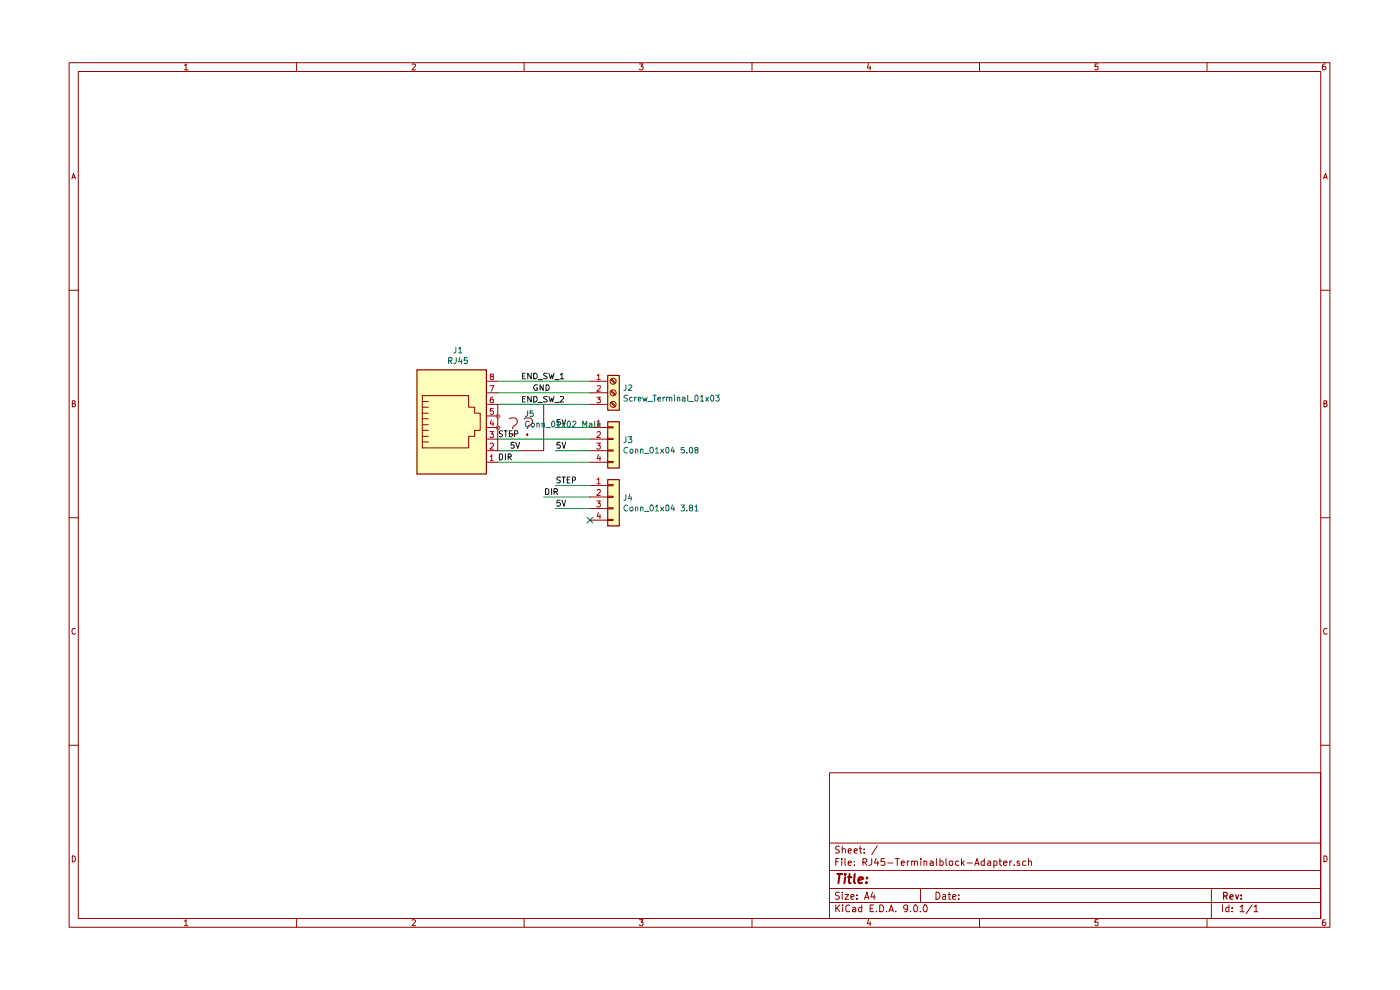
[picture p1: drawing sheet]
<svg xmlns="http://www.w3.org/2000/svg" width="297mm" height="210mm" viewBox="0 0 297 210" stroke-linecap="round" stroke-linejoin="round" font-family="sans-serif">
<g fill="none" stroke="#910000" stroke-width=".21">
<path d="M14.7 13.3h267.4v183.4h-267.4zM16.6 15.2h263.6v179.6h-263.6zM39.1 13.9l.4-.3v1.2M39.1 14.8h.8M62.9 13.3v1.9M87.4 13.6h.5l.3 .2-.8 1h.8M111.2 13.3v1.9M135.7 13.6h.7l-.4 .5h.3l.1 .1-.1 .5-.5 .1-.1-.1M159.5 13.3v1.9M184.2 13.5l-.2 .9h.8M184.6 14v.8M207.8 13.3v1.9"/>
<path d="M232.9 13.6h-.6v.6l.5-.1 .1 .6-.1 .1h-.4l-.1-.1M256 13.3v1.9M281.1 13.6h-.4l-.2 1 .3 .2h.2l.3-.2v-.4l-.2-.1h-.5l-.1 .1M15.3 37.9l.3-1.1 .4 1.1M15.3 37.6h.6M280.8 37.9l.4-1.1 .3 1.1M280.9 37.6h.5M14.7 61.6h1.9M280.2 61.6h1.9M15.3 85.6h.5l.1-.2v-.3l-.6-.1v1.3l.6-.1 .1-.3-.2-.3M280.9 85.6h.4l.1-.2v-.3l-.5-.1v1.3l.5-.1 .1-.3-.2-.3M14.7 109.8h1.9"/>
<path d="M280.2 109.8h1.9M16 133.4l-.2-.1a.65 .65 0 0 0-.6 .6 .65 .65 0 0 0 .6 .6l.2-.1M281.5 133.4l-.2-.1a.65 .65 0 0 0-.5 .6 .65 .65 0 0 0 .5 .6l.2-.1M14.7 158.1h1.9M280.2 158.1h1.9M176 163.9h104.2v30.9h-104.2zM176 178.8h104.2M178.1 179.6l-.5-.1-.3 .2v.4l.5 .2 .3 .4-.2 .2h-.7M178.7 179.5v1.4M182.5 179.5v1.3l.1 .1h.2M186.1 179.4l-1.2 1.9M15.3 181.5a.64 .64 0 0 1 .7 .7 .64 .64 0 0 1-.7 .6z"/>
<path d="M39.1 195.4l.4-.3v1.3M39.1 196.4h.8M62.9 194.8v1.9M87.4 195.2l.5-.1 .3 .2-.8 1.1h.8M111.2 194.8v1.9M135.7 195.1h.7l-.4 .5h.3l.1 .2-.1 .5-.5 .1-.1-.2M159.5 194.8v1.9M176 191.4h104.2M176 188.5h104.2M176 184.7h104.2M177.3 192v1.4M177.3 182.8h.5"/>
<path d="M177.6 192.6l.6 .8M178 182.1h-.7v1.5M178.1 189.3l-.5-.1-.3 .2v.4l.5 .2 .3 .4-.3 .4-.6-.1M178.2 192l-.9 .8M178.6 182.1v.2M178.6 182.6v1M178.7 189.2v.2M178.7 180.2l.2-.2 .4 .2v.7M178.7 189.8v1M178.7 192v.1M178.7 192.5v.9M179.3 189.8h.7l-.7 1h.7"/>
<path d="M179.3 182.1v1.3l.1 .2M179.9 183.1l.7-.1-.2-.4-.5 .2v.6l.3 .2 .3-.1M179.9 180.5l.7-.1-.2-.4-.5 .2v.6l.1 .1h.5M180.3 192.1l-.5-.1-.4 .3 .1 .9 .2 .2 .6-.1M180.5 190.3l.7-.2-.1-.3h-.6v.9h.6M180.9 192.5h.4l.2 .2v.7h-.6v-.4l.6-.2M181.2 180.5l.7-.1-.1-.3-.4-.1-.2 .2 .1 .7h.5M181.3 183.5v.1M181.3 182.7v.1M181.8 190.6v.2M181.8 189.8v.2M182.3 180h.5"/>
<path d="M182.8 192v1.4h-.5l-.2-.7 .3-.2h.4M183.1 182.9l.6-.1 .2-.4-.3-.3h-.5v1.5M183.3 180.9h.1M183.3 180.1v.1M183.4 190.8l.5-1.6 .4 1.6M183.4 182.9l.5 .7M183.5 190.3h.7M184.2 195l-.2 .9h.8M184.6 195.5v.9M184.6 192.7h.5M184.9 182.1l-.1 1.3-.5 .2M185.1 189.2l-.3 1.1h.9"/>
<path d="M185.4 192h-.8v1.4h.8M185.4 189.8v1M185.9 182l-.4 1.1h1M185.9 193.3v.1M186.2 182.6v1M186.6 192a.81 .81 0 0 1 .9 .4 .81 .81 0 0 1-.3 1h-.6zM187.6 182.1h-.6l-.1 .7 .7-.1 .1 .3-.1 .5h-.7M188.1 193.3v.1M188.3 183.1h1.1M188.6 193.4l.5-1.4 .4 1.4M188.7 193.1h.7M189.9 182.1h.9"/>
<path d="M190 193.3v.1M190.3 182.1v1.5M191.2 183.1l.7-.1-.2-.4h-.3l-.2 .2v.6l.2 .2 .4-.1M192.5 182.6v1M192.5 192.6v.2a.52 .52 0 0 1-.8-.2l.2-.6h.4l.2 .1a1.27 1.27 0 0 1-.2 1.3h-.4M192.9 182.6l-.4 .3M193.1 193.3v.1M193.4 182.7l.4-.1 .2 .2v.8M193.4 182.6v1M194 192h.2a.87 .87 0 0 1 .2 1.4l-.5-.1-.1-.8zM194 182.8l.2-.2 .5 .2v.8M195.3 193.3v.1"/>
<path d="M195.3 188.5v2.9M195.3 182.1v.2M195.3 182.6v1M196 182.7l.4-.1 .2 .2v.8M196 182.6v1M196.2 192a.89 .89 0 0 1 .3 1.4h-.4l-.3-.5 .1-.6zM197.3 182.7l.4-.1 .3 .2v.8M198 183l-.7 .1v.4h.7M198.6 189.2a.77 .77 0 0 1 .8 .8 .77 .77 0 0 1-.8 .8zM198.6 182.1v1.3l.2 .2M199.4 182.7l.4-.1 .3 .3-.1 .6h-.6M199.4 182.1v1.5"/>
<path d="M200 189.8h.6v1M200.6 190.1l-.7 .2 .3 .5 .4-.1M200.7 182.1v1.3l.2 .2M201.1 189.8h.6M201.4 189.2v1.5l.3 .1M201.4 182.7h.7v.8h-.7zM202.1 190.3l.7-.2-.1-.3h-.6v.9h.6M203.4 190.6v.2M203.4 189.8v.2M203.4 182.7l-.4-.1-.3 .3 .1 .6h.6M204 182.1v1.5M204.1 183.1l.5 .5"/>
<path d="M204.6 182.6l-.6 .5M205.2 183.1h1.1M206.8 183.6l.5-1.5 .4 1.5M206.9 183.1h.7M207.8 194.8v1.9M208.8 182.7l-.4-.1-.3 .3 .1 .6h.6M208.8 182.1v1.5M209.6 182.7l.3-.1 .3 .2v.8M210.2 183l-.6 .1-.1 .1 .1 .4 .6-.1M210.8 182.7l.5-.1 .2 .3-.1 .6h-.6M210.8 182.6v1.5M211.9 182.6h.6"/>
<path d="M212.1 182.1v1.3l.4 .2M212.9 183.1l.7-.1-.1-.3-.4-.1-.2 .2v.6l.2 .2 .4-.1M214.2 182.6v1M214.6 182.6l-.4 .3M215.2 183.5v.1M216.3 182.7l-.4-.1-.2 .3 .1 .2h.4l.1 .3-.1 .2-.5-.1M217.6 182.7l-.4-.1-.3 .3 .1 .6h.6M218.2 182.7h.6v.9M218.2 182.1v1.5M232.9 195.1h-.6v.6l.5-.1 .1 .6-.1 .2h-.4l-.1-.2M256 194.8v1.9M257 188.5v6.3"/>
<path d="M259.3 192v1.4M260.7 192v1.4h-.6v-.9h.6M261.4 193.3v.1M261.4 192.5v.2M263.1 192.4l.3-.2 .1-.2v1.4M263.1 193.4h.8M265.6 192l-1.3 1.8M266 192.4l.5-.4v1.4M266 193.4h.8M280.9 181.5a.64 .64 0 0 1 .6 .7 .64 .64 0 0 1-.6 .6zM281.1 195.1l-.4 .1-.2 .9 .3 .3h.2l.3-.3v-.3l-.2-.2h-.5l-.1 .2"/>
</g>
<path d="M259.6 190h.6l.1-.5-.2-.2h-.5v1.4M259.9 190l.4 .7M260.9 190.3l.7-.2-.2-.3-.4 .1-.1 .7 .1 .1h.5M262.1 189.8l.3 .9 .4-.9M263.3 190.6v.1M263.3 189.9v.1" fill="none" stroke="#910000" stroke-width=".25"/>
<path d="M177.6 185.4h1.1M178.1 185.4l-.2 1.9M179.3 185.4v.2M179.3 186.1l-.2 1.2M179.9 186.1h.8M180.2 185.4l-.1 1.6v.3h.4M181.3 185.4l-.1 1.6 .2 .3M182.1 186.7l.9-.2v-.3a.6 .6 0 0 0-.8 .1v1h.7M183.8 187.2v.1M184 186.2l-.1 .1 .1-.1-.1 .1" fill="none" stroke="#910000" stroke-width=".42"/>
<g fill="#ffb">
<path d="M88.4 78.4h14.7v22.1h-14.7z"/>
<path d="M128.9 79.6h2.4v7.4h-2.4z"/>
<path d="M128.9 89.4h2.4v9.8h-2.4z"/>
<path d="M128.9 101.7h2.4v9.8h-2.4z"/>
</g>
<g fill="none" stroke="#0f0f0f" stroke-width=".21">
<path d="M110.8 79.8h.5M111.4 79.2h-.6v1.2h.6M112.7 79.2v1.2l-.8-1.2v1.2M113.2 79.2h.5a.66 .66 0 0 1 .2 .8 .66 .66 0 0 1-.7 .4zM116.1 79.2h-.6l-.2 .1 .3 .5h.2l.3 .2-.1 .3h-.7M116.4 79.2l.4 1.2 .2-.9 .2 .9 .3-1.2M118.9 79.5l.3-.3v1.2M105.9 96.3l.5 .1 .2 .2v.6l-.3 .3h-.4zM106.6 91.5l-.5-.1-.2 .1v.4a.57 .57 0 0 1 .6 .7h-.6M106.9 91.4h.7M107.2 96.3v1.2M107.3 91.4v1.2"/>
<path d="M107.8 97l.6-.1 .1-.4-.3-.2h-.4v1.2M108 97l.5 .5M108 92h.5M108.6 91.4h-.6v1.2h.6M109.1 93.8h-.6l-.1 .6h.7v.6h-.7M109.2 92h.6v-.5l-.1-.1h-.5v1.2M109.4 93.8l.4 1.3 .5-1.3M110.8 84.6h.5M111.4 84.1h-.6v1.2h.6M112.7 84.1v1.2l-.8-1.2v1.2M113.2 84.1h.5a.66 .66 0 0 1 .2 .8 .66 .66 0 0 1-.7 .4zM114 81.6h-.5a.61 .61 0 0 0-.3 .8 .61 .61 0 0 0 .8 .3v-.4h-.2"/>
<path d="M114.1 85.4h1M114.1 80.5h1M115.2 81.6v1.2l-.6-1.2v1.2M115.8 81.6h.5a.66 .66 0 0 1 .2 .8 .66 .66 0 0 1-.7 .4zM116.1 84.1h-.6l-.2 .2 .2 .3 .6 .3-.1 .3h-.7M116.4 84.1l.4 1.2 .2-.9 .2 .9 .3-1.2M117.7 85.4h.9M117.7 80.5h.9M118.8 89h-.6l-.1 .5h.7v.6h-.7M118.8 93.8h-.6l-.1 .6h.7v.6h-.7M118.9 84.2l.6-.1 .1 .3-.8 .9h.8M118.9 80.4h.7"/>
<path d="M119.2 89l.4 1.2 .4-1.2M119.2 93.8l.4 1.3 .4-1.3M115.8 103.6h.3l.3 .4v.6l-.3 .3h-.3zM117 103.6v1.3M117.5 104.3l.7-.1 .1-.3-.3-.3h-.5v1.3M117.9 104.3l.4 .6M118.8 106.1h-.6l-.1 .6 .6-.1 .2 .5-.3 .3h-.3l-.2-.2M118.9 101.3l-.5-.1-.3 .2 .2 .4 .6 .3-.3 .4-.5-.1M119.2 106.1l.4 1.3 .4-1.3M119.2 101.2h.7M119.6 101.2v1.3M120.3 101.8h.4"/>
<path d="M120.9 101.2h-.6v1.3h.6M121.4 101.9l.7-.1v-.4l-.7-.2v1.3"/>
</g>
<g fill="none" stroke="#910000" stroke-width=".21">
<path d="M89.6 83.9h9.8v2.5h1.3v1.2h1.2v3.7h-1.2v1.3h-1.3v2.4h-9.8zM89.6 88.8h1.3M89.6 90.1h1.3M89.6 91.3h1.3M89.6 92.6h1.3M89.6 93.7h1.3M89.6 85.2h1.3M89.6 86.4h1.3M89.6 87.6h1.3M103.1 80.9h2.5M103.1 83.3h2.5M103.1 85.8h2.5"/>
<path d="M103.1 88.2h2.5M103.1 90.7h2.5M103.1 93.1h2.5M103.1 95.6h2.5M103.1 98.1h2.5M105.6 85.8h9.7v9.8h-9.7zM108 88.8l.4-.1h.8a.84 .84 0 0 1 .6 .8 .84 .84 0 0 1-.7 .8l-.4 .6M108.7 92l.2 .2-.2 .2-.1-.2 .1-.2v.4M111.2 88.8l.3-.1h.9l.3 .1 .3 .5a1.4 1.4 0 0 1-1 1.1l-.1 .5M111.9 92l.1 .2-.1 .2-.2-.2 .2-.2v.4M125.2 80.9h3.7M125.2 83.3h3.7"/>
<path d="M125.2 85.8h3.7M125.2 90.7h3.7M125.2 93.1h3.7M125.2 95.6h3.7M125.2 98.1h3.7M128.9 90.5h1.2v.3h-1.2zM128.9 93h1.2v.2h-1.2zM128.9 95.4h1.2v.3h-1.2zM128.9 97.9h1.2v.2h-1.2zM129.6 80.5l.8 .9M129.6 83l.8 .8M129.6 85.4l.8 .9"/>
<path d="M129.7 80.4l.9 .8M129.7 82.8l.9 .9M129.7 85.3l.9 .8M125.2 103h3.7M125.2 105.4h3.7M125.2 107.9h3.7M125.2 110.3h3.7M128.9 102.8h1.2v.3h-1.2zM128.9 105.3h1.2v.2h-1.2zM128.9 107.7h1.2v.3h-1.2zM128.9 110.2h1.2v.2h-1.2z"/>
<circle cx="130.1" cy="83.3" r=".64"/>
<circle cx="130.1" cy="80.9" r=".64"/>
<circle cx="130.1" cy="85.8" r=".64"/>
</g>
<path d="M88.4 78.5h14.8v22.1h-14.8zM128.9 79.6h2.5v7.4h-2.5zM128.9 89.5h2.5v9.8h-2.5zM128.9 101.7h2.5v9.9h-2.5z" fill="none" stroke="#910000" stroke-width=".25"/>
<g fill="none" stroke="#b90000" stroke-width=".21">
<path d="M104.2 79.9l-.2-.3 .1-.3h.5l.1 .4-.6 .2a.36 .36 0 0 0 .1 .6l.5-.1v-.5h-.2M126.7 79.7l.3-.4v1.2M103.9 81.8h.8l-.5 1.2M103.9 91.5h.8l-.5 .5 .5 .1v.6h-.8M104 94.2l.2-.2h.3l.2 .2v.4l-.8 .7h.8M104 96.9l.3-.5v1.3M104 97.7h.7M104.2 89.1l-.2 .8h.7M104.6 84.3h-.4l-.2 .9 .2 .2h.5v-.6l-.5-.1-.2 .2M104.6 89.5v.9M104.7 86.6h-.6l-.1 .6h.7v.6h-.7M126.6 84.3h.8l-.5 .4 .5 .1v.6h-.8"/>
<path d="M126.6 94h.8l-.5 .5 .5 .1v.5l-.3 .2h-.3l-.2-.2M126.7 81.9l.6-.1 .1 .5-.8 .7h.8M126.7 89.5l.3-.4v1.3M126.7 91.7l.1-.2 .5 .1 .1 .5-.8 .7h.8M126.7 80.5h.7M126.7 90.4h.7M126.9 96.4l-.2 .9h.7M127.3 96.9v.8M126.6 106.3h.8l-.5 .5 .5 .1v.5l-.3 .1h-.3l-.2-.1M126.7 101.7l.3-.3v1.2M126.7 104l.4-.2 .3 .2v.3l-.8 .8h.8M126.7 102.6h.7"/>
<path d="M126.9 108.7l-.2 .9h.7M127.3 109.1v.9"/>
</g>
<path d="M105.6 95.6h4.9M105.6 83.3h19.6M105.6 80.9h19.6M105.6 85.8h19.6M105.6 93.1h19.6M105.6 98.1h19.6M117.8 95.6h7.4M117.8 90.7h7.4M115.3 105.4h9.9M117.8 107.9h7.4M117.8 103h7.4" fill="none" stroke="#090" stroke-width=".21"/>
<path d="M124.6 109.7l1.1 1.2M125.7 109.7l-1.1 1.2" fill="none" stroke="#00008a" stroke-width=".21"/>
<g fill="none" stroke="#006665" stroke-width=".21">
<path d="M95.2 76.6h.5l.2-.2v-.4l-.7-.1v1.2M95.5 76.6l.4 .5M96.7 73.7v1l-.4 .2M96.8 75.9l-.1 1.1-.4 .1M97.3 74l.3-.3v1.2M97.3 74.9h.7M97.6 75.8l-.3 .9h.8M97.9 76.3v.8M99.1 75.9h-.6v.6l.6-.1v.7h-.4l-.2-.1M111.9 87.1v.9l-.2 .3h-.3M112.3 89.5l-.4-.2-.4 .4 .1 .7 .3 .2 .4-.2M112.8 89.8h.3l.3 .2v.4l-.3 .2-.4-.2z"/>
<path d="M113 87.1h-.5v.6l.1-.1h.4v.7l-.5-.1M113.9 89.8h.3l.2 .1v.7M113.9 89.8v.8M115 89.8h.5v.8M115 89.8v.8M115.8 90.7h1M117.3 89.3a.68 .68 0 0 1 .4 .7 .68 .68 0 0 1-.4 .6l-.3-.2v-.8zM118.1 89.7h.2l.2-.4v1.3M118.1 90.6h.8M119.2 89.8l.7 .8M119.9 89.8l-.7 .8M120.6 89.3a.68 .68 0 0 1 .4 .7 .68 .68 0 0 1-.4 .6l-.3-.5 .1-.6z"/>
<path d="M121.5 89.5l.4-.2 .3 .4-.8 .9h.8M122.4 90.7h1M123.6 90.6v-1.3l.5 .9 .4-.9v1.3M125.1 89.8h.3l.2 .1v.7M125.6 90l-.6 .3 .2 .3 .4-.1M126.2 89.3v1.2l.1 .1M126.8 90.2l.6-.2-.2-.2h-.4v.7h.5M132.8 81.6v1l-.5 .2M132.8 92.6v1.1l-.5 .2M133.1 83.9l-.5-.1-.3 .3 .1 .2 .7 .5-.2 .3-.6-.1M133.1 95l-.5-.1a.61 .61 0 0 0-.2 .8 .61 .61 0 0 0 .7 .3M133.3 92.6h.7l-.4 .5 .4 .1v.5l-.2 .2h-.4l-.1-.2"/>
<path d="M133.4 81.7l.4-.1 .2 .4-.7 .8h.7M133.7 95.3h.3l.3 .2-.1 .5h-.5zM134.1 84.3h-.3l-.3 .2v.3l.3 .3 .3-.1M134.6 84.3v.8M134.8 95.4l.2-.1h.2l.1 .8M134.8 95.3v.8M135.1 84.3l-.5 .2M135.4 84.7l.6-.1-.1-.3h-.5v.7h.5M135.9 95.4l.2-.1h.2l.1 .8M135.9 95.3v.8M136.3 84.3l.3 .8 .2-.6 .3 .6 .2-.8M136.8 96.2h.9"/>
<path d="M137.4 85.2h1M138 94.9l.4 .1a.66 .66 0 0 1-.2 1.1 .84 .84 0 0 1-.2-1.2zM138.5 83.8h.7M138.9 83.8v1.3M139 95.3l.4-.4v1.2M139 96.1h.7M139.5 84.7l.6-.1v-.3h-.4l-.2 .1v.5l.2 .2 .4-.1M140.1 95.3l.7 .8M140.6 84.3v.8M140.8 95.3l-.7 .8M141.1 84.3l-.5 .2M141.2 95.1l.2-.2h.3a.77 .77 0 0 1-.1 1.2l-.4-.2z"/>
<path d="M141.4 84.3h.4l.2 .1v.7M141.4 84.3v.8M142 84.4l.2-.1 .3 .1v.7M142.7 94.8l-.4 .9h.8M142.9 95.3v.8M143.1 83.8v.2M143.1 84.3v.8M143.7 84.3h.3l.2 .1v.7M143.7 84.3v.8M144.8 84.3h.3l.2 .1v.7M145.1 94.9h-.6v.6l.1-.2h.4l.2 .3-.1 .4h-.6M145.3 84.6h-.4l-.2 .2 .2 .3 .4-.1"/>
<path d="M145.7 96v.1M145.9 83.8v1.2l.2 .1M146.2 85.2h1M146.3 95l.4-.1 .2 .2v.8a.35 .35 0 0 1-.4 .2 .35 .35 0 0 1-.3-.4zM147.6 95.4l-.2-.4 .6-.1v.4l-.6 .2v.5l.4 .1a.35 .35 0 0 0 .3-.3 .35 .35 0 0 0-.3-.4M147.7 83.8a.68 .68 0 0 1 .4 .7 .68 .68 0 0 1-.4 .6l-.3-.3v-.7zM148.6 84.2l.3-.4v1.3M148.6 85.1h.7M149.7 84.3l.6 .8M150.3 84.3l-.6 .8M151 83.8l.4 .3v.7l-.3 .3a.75 .75 0 0 1-.1-1.3zM151.8 83.8h.8l-.4 .5h.3v.7l-.5 .1-.2-.2"/>
<path d="M132.8 104.9v1l-.5 .3M133.1 107.3v-.1a.54 .54 0 0 0-.6 .1 .54 .54 0 0 0-.2 .6l.3 .4h.5M133.6 104.8l-.2 1h.6M133.7 107.6l.3-.1 .3 .3-.1 .5h-.5zM133.9 105.3v.9M134.8 107.7l.2-.2 .3 .2v.7M134.8 107.5v.9M135.9 107.7l.2-.2 .3 .2v.7M135.9 107.5v.9M136.8 108.5h.9M138 107.2a.6 .6 0 0 1 .7 .5 .6 .6 0 0 1-.5 .7l-.3-.5zM139 107.5l.4-.4v1.3"/>
<path d="M139 108.4h.7M140.1 107.5l.7 .9M140.8 107.5l-.7 .9M141.5 107.1a.71 .71 0 0 1 .4 .6 .71 .71 0 0 1-.3 .7l-.4-.3v-.7zM142.7 107.1l-.4 .9h.8M142.9 107.5v.9M144.5 107.1h.7l-.4 .5 .4 .3-.1 .4h-.6M145.7 108.3v.1M146.5 107.7l-.2-.1a.34 .34 0 0 1 .1-.4 .34 .34 0 0 1 .5 .1l-.1 .3-.5 .1-.1 .4a.42 .42 0 0 0 .7 .2v-.5l-.2-.1M147.4 107.5l.4-.4v1.3M147.4 108.4h.7"/>
</g>
<g fill="none" stroke="#b54549" stroke-width=".21">
<circle cx="105.6" cy="88.3" r=".38"/>
<circle cx="105.6" cy="90.7" r=".38"/>
</g>
</svg>
